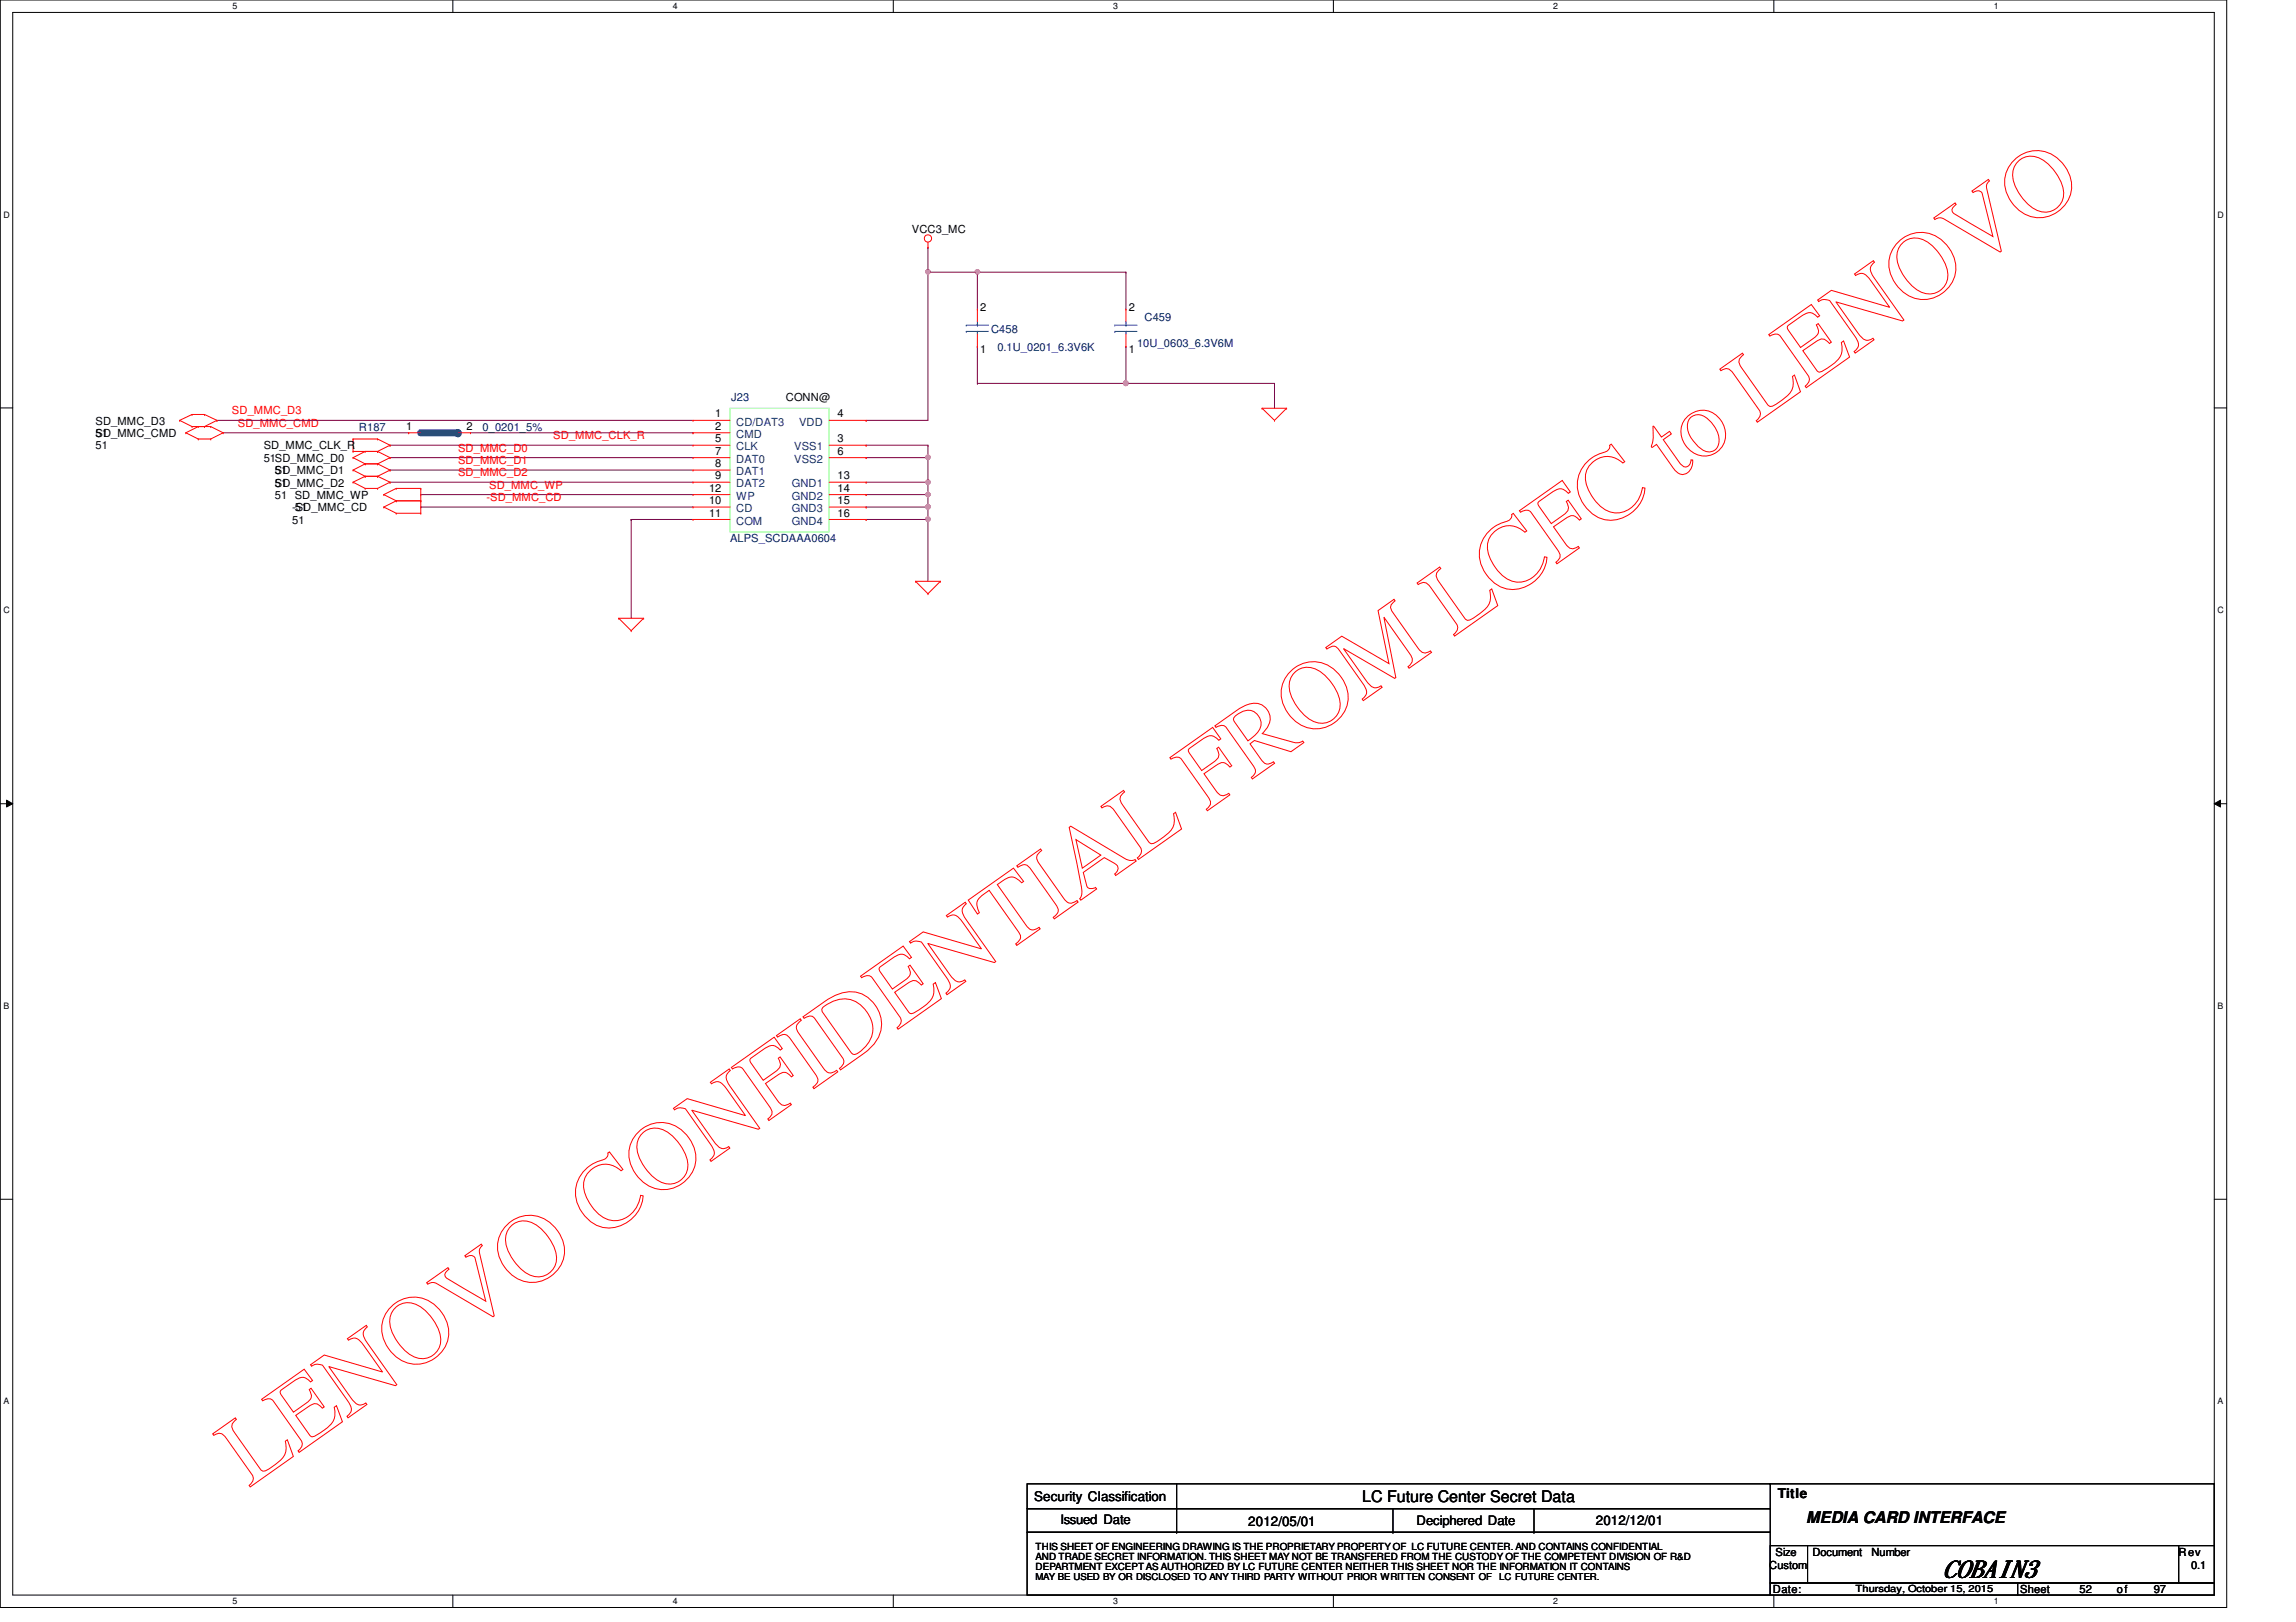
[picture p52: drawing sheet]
<svg xmlns="http://www.w3.org/2000/svg" width="297mm" height="210mm" viewBox="0 0 297 210" stroke-linecap="round" stroke-linejoin="round" font-family="sans-serif">
<defs><g id="words">
<text font-size="12.7" fill="#f00" x="32.2" y="192.5" transform="rotate(-35 32.2 192.5)">LENOVO CONFIDENTIAL FROM LCFC to LENOVO</text>
<text font-size="3.2" x="251.4" y="204">COBAIN3</text>
<g font-size="2.1">
<text x="176.2" y="194.4">LC Future Center Secret Data</text>
<text x="233.7" y="197.1">MEDIA CARD INTERFACE</text>
</g>
<g font-size="1.7">
<text x="133.8" y="194.3">Security Classification</text>
<text x="137.2" y="197.2">Issued Date</text>
<text x="161.5" y="197.5">2012/05/01</text>
<text x="183.3" y="197.4">Deciphered Date</text>
<text x="206.5" y="197.3">2012/12/01</text>
<text x="230" y="193.8">Title</text>
</g>
<g font-size="1.4">
<text x="118" y="30.2">VCC3_MC</text>
<text x="126.8" y="40.2">2</text>
<text x="146" y="40.2">2</text>
<text x="126.8" y="45.7">1</text>
<text x="146" y="45.7">1</text>
<text x="101.7" y="51.9">CONN@</text>
<text x="12.4" y="56.6">SD_MMC_CMD</text>
<text x="12.4" y="58.2">51</text>
<text x="12.4" y="55">SD_MMC_D3</text>
<text x="12.4" y="56.6">51</text>
<text x="34.1" y="58.2">SD_MMC_CLK_R</text>
<text x="34.1" y="59.8">51SD_MMC_D0</text>
<text x="52.5" y="55.6">1</text>
<text x="60.4" y="55.6">2</text>
<text x="92.5" y="58.8">7</text>
<text x="92.5" y="54">1</text>
<text x="92.5" y="55.6">2</text>
<text x="92.5" y="57.2">5</text>
<text x="108.4" y="54">4</text>
<text x="108.4" y="58.8">6</text>
<text x="108.4" y="57.2">3</text>
<text x="35.6" y="61.4">51</text>
<text x="35.6" y="61.4">SD_MMC_D1</text>
<text x="35.6" y="63">51</text>
<text x="35.6" y="63">SD_MMC_D2</text>
<text x="35.6" y="64.6">51 SD_MMC_WP</text>
<text x="91.7" y="65.2">10</text>
<text x="91.7" y="63.6">12</text>
<text x="92.5" y="60.5">8</text>
<text x="92.5" y="62">9</text>
<text x="108.4" y="62">13</text>
<text x="108.4" y="63.6">14</text>
<text x="108.4" y="65.2">15</text>
<text x="37.8" y="66.2">-SD_MMC_CD</text>
<text x="37.8" y="67.8">51</text>
<text x="38.1" y="66.2">51</text>
<text x="91.7" y="66.8">11</text>
<text x="108.4" y="66.8">16</text>
<text x="228.9" y="203">Custom</text>
<text x="229.7" y="201.4">Size</text>
<text x="234.5" y="201.4">Document</text>
<text x="242.1" y="201.4">Number</text>
<text x="281.9" y="201.4">Rev</text>
<text x="283.5" y="203">0.1</text>
<text x="229.4" y="206.2">Date:</text>
<text x="261.4" y="206.2">Sheet</text>
<text x="269" y="206.2">52</text>
<text x="273.9" y="206.2">of</text>
<text x="278.6" y="206.2">97</text>
</g>
<g font-size="1.4" fill="#000080">
<text x="148.1" y="41.5">C459</text>
<text x="128.2" y="43.1">C458</text>
<text x="129" y="45.4">0.1U_0201_6.3V6K</text>
<text x="147.1" y="44.9">10U_0603_6.3V6M</text>
<text x="94.6" y="51.9">J23</text>
<text x="46.4" y="55.8">R187</text>
<text x="62.4" y="55.8">0_0201_5%</text>
<text x="94.4" y="70.2">ALPS_SCDAAA0604</text>
</g>
<g font-size="1.4" fill="#f00">
<text x="30" y="53.6">SD_MMC_D3</text>
<text x="30.8" y="55.2">SD_MMC_CMD</text>
<text x="59.3" y="58.5">SD_MMC_D0</text>
<text x="71.6" y="56.9">SD_MMC_CLK_R</text>
<text x="59.3" y="60.1">SD_MMC_D1</text>
<text x="59.3" y="61.6">SD_MMC_D2</text>
<text x="62.9" y="64.9">-SD_MMC_CD</text>
<text x="63.3" y="63.2">SD_MMC_WP</text>
</g>
<g font-size="1.4" fill="#004080">
<text x="95.2" y="59.9">DAT0</text>
<text x="95.2" y="55.1">CD/DAT3</text>
<text x="95.2" y="56.7">CMD</text>
<text x="95.2" y="58.3">CLK</text>
<text x="102.7" y="59.9">VSS2</text>
<text x="102.7" y="58.3">VSS1</text>
<text x="103.4" y="55.1">VDD</text>
<text x="95.2" y="61.5">DAT1</text>
<text x="95.2" y="63.1">DAT2</text>
<text x="95.2" y="64.7">WP</text>
<text x="102.4" y="63.1">GND1</text>
<text x="102.4" y="64.7">GND2</text>
<text x="95.2" y="66.3">CD</text>
<text x="95.2" y="67.9">COM</text>
<text x="102.4" y="66.3">GND3</text>
<text x="102.4" y="67.9">GND4</text>
</g>
<g font-size="1.3">
<text x="134" y="200.6">THIS SHEET OF ENGINEERING DRAWING IS THE PROPRIETARY PROPERTY OF LC FUTURE CENTER. AND CONTAINS CONFIDENTIAL</text>
<text x="134" y="201.9">AND TRADE SECRET INFORMATION. THIS SHEET MAY NOT BE TRANSFERED FROM THE CUSTODY OF THE COMPETENT DIVISION OF R&amp;D</text>
<text x="134" y="203.2">DEPARTMENT EXCEPT AS AUTHORIZED BY LC FUTURE CENTER NEITHER THIS SHEET NOR THE INFORMATION IT CONTAINS</text>
<text x="240.1" y="206">Thursday, October 15, 2015</text>
</g>
<g font-size="1.2">
<text x="134" y="204.5">MAY BE USED BY OR DISCLOSED TO ANY THIRD PARTY WITHOUT PRIOR WRITTEN CONSENT OF</text>
<text x="194" y="204.5">LC FUTURE CENTER.</text>
</g>
<g font-size="1.1">
<text x="30.1" y="1.1">5</text>
<text x="87" y="1.1">4</text>
<text x="144" y="1.1">3</text>
<text x="201" y="1.1">2</text>
<text x="257.9" y="1.1">1</text>
<text x=".5" y="28.2">D</text>
<text x="286.9" y="28.2">D</text>
<text x=".5" y="79.3">C</text>
<text x="286.9" y="79.3">C</text>
<text x=".5" y="130.6">B</text>
<text x="286.9" y="130.6">B</text>
<text x=".5" y="181.7">A</text>
<text x="286.9" y="181.7">A</text>
<text x="30.1" y="207.6">5</text>
<text x="87" y="207.6">4</text>
<text x="144" y="207.6">3</text>
<text x="201" y="207.6">2</text>
<text x="257.9" y="207.6">1</text>
</g>
</g></defs>
<path d="M0 0h288.1v208h-288.1zM1.6 1.6h284.9v204.8h-284.9z" fill="none" stroke="#000" stroke-width=".13"/>
<g fill="#fff">
<path d="M30.1 .2h.6v1.2h-.6z"/>
<path d="M30.1 206.6h.6v1.2h-.6z"/>
</g>
<path d="M58.6 0v1.6M58.6 206.4v1.6" fill="none" stroke="#000" stroke-width=".13"/>
<g fill="#fff">
<path d="M87 .2h.6v1.2h-.6z"/>
<path d="M87 206.6h.6v1.2h-.6z"/>
</g>
<path d="M115.6 0v1.6M115.6 206.4v1.6" fill="none" stroke="#000" stroke-width=".13"/>
<g fill="#fff">
<path d="M144 .2h.6v1.2h-.6z"/>
<path d="M144 206.6h.6v1.2h-.6z"/>
</g>
<path d="M172.5 0v1.6M172.5 206.4v1.6" fill="none" stroke="#000" stroke-width=".13"/>
<g fill="#fff">
<path d="M201 .2h.5v1.2h-.5z"/>
<path d="M201 206.6h.5v1.2h-.5z"/>
</g>
<path d="M229.5 0v1.6M229.5 206.4v1.6" fill="none" stroke="#000" stroke-width=".13"/>
<g fill="#fff">
<path d="M257.9 .2h.6v1.2h-.6z"/>
<path d="M257.9 206.6h.6v1.2h-.6z"/>
<path d="M.5 27.2h.7v1.2h-.7z"/>
<path d="M286.9 27.2h.8v1.2h-.8z"/>
<path d="M.5 78.4h.7v1.1h-.7z"/>
<path d="M286.9 78.4h.8v1.1h-.8z"/>
</g>
<path d="M0 52.8h1.6M286.5 52.8h1.6" fill="none" stroke="#000" stroke-width=".13"/>
<g fill="#fff">
<path d="M.5 129.6h.7v1.2h-.7z"/>
<path d="M286.9 129.6h.7v1.2h-.7z"/>
</g>
<path d="M0 104h1.6M.8 103.5l.8 .5-.8 .4zM286.5 104l.8-.5v.9zM286.5 104h1.6" fill="none" stroke="#000" stroke-width=".13"/>
<path d="M.8 103.5l.8 .5-.8 .4zM286.5 104l.8-.5v.9z" fill="#000"/>
<g fill="#fff">
<path d="M.5 180.8h.7v1.1h-.7z"/>
<path d="M286.9 180.8h.7v1.1h-.7z"/>
</g>
<path d="M0 155.2h1.6M286.5 155.2h1.6" fill="none" stroke="#000" stroke-width=".13"/>
<path d="M120.1 35.2h.1M120.1 35.2v19.2" fill="none" stroke="#800040" stroke-width=".13"/>
<circle cx="120.1" cy="35.2" r=".3" fill="#f0f"/>
<circle cx="120.1" cy="35.2" r=".3" fill="none" stroke="#f0f" stroke-width=".13"/>
<path d="M126.4 35.2h.1M126.4 35.2h19.3M112.1 54.4h.1M112.1 54.4h8" fill="none" stroke="#800040" stroke-width=".13"/>
<circle cx="126.4" cy="35.2" r=".3" fill="#f0f"/>
<circle cx="126.4" cy="35.2" r=".3" fill="none" stroke="#f0f" stroke-width=".13"/>
<g fill="none" stroke="#800040" stroke-width=".13">
<path d="M120.1 32h.1M120.1 35.2h.1M120.1 32v3.2M120.1 35.2h6.3M126.4 35.2h.1M126.4 35.2v4.8M145.7 35.2h.1M145.7 35.2v4.8M28.9 56h24M52.9 56h.1M126.4 44.8h.1M126.4 44.8v4.8"/>
<path d="M145.7 49.6h.1M145.7 44.8h.1M145.7 44.8v4.8M145.7 49.6h19.2M54.4 64h.1M54.4 65.6h.1M54.4 64h35.3M54.4 65.6h35.3M81.7 67.2h.1M81.7 67.2h8M81.7 67.2v12.8M112.1 64h.1"/>
<path d="M112.1 65.6h.1M112.1 67.2h.1M112.1 64h8M112.1 65.6h8M112.1 67.2h8M120.1 64h.1M120.1 67.2h.1M120.1 65.6h.1M120.1 64v11.2"/>
</g>
<circle cx="120.1" cy="67.2" r=".3" fill="#f0f"/>
<circle cx="120.1" cy="67.2" r=".3" fill="none" stroke="#f0f" stroke-width=".13"/>
<circle cx="120" cy="65.6" r=".31" fill="#f0f"/>
<circle cx="120" cy="65.6" r=".31" fill="none" stroke="#f0f" stroke-width=".13"/>
<path d="M50.5 57.6h.1M50.5 57.6h39.2M126.4 49.6h.1M126.4 49.6h19.3" fill="none" stroke="#800040" stroke-width=".13"/>
<circle cx="145.6" cy="49.6" r=".32" fill="#f0f"/>
<circle cx="145.6" cy="49.6" r=".32" fill="none" stroke="#f0f" stroke-width=".13"/>
<path d="M164.9 49.6h.1M164.9 49.6v3.2M112.1 62.4h.1M112.1 62.4h8M120.1 62.4h.1M120.1 62.4v1.6" fill="none" stroke="#800040" stroke-width=".13"/>
<circle cx="120.1" cy="64" r=".3" fill="#f0f"/>
<circle cx="120.1" cy="64" r=".3" fill="none" stroke="#f0f" stroke-width=".13"/>
<circle cx="120.1" cy="62.4" r=".3" fill="#f0f"/>
<circle cx="120.1" cy="62.4" r=".3" fill="none" stroke="#f0f" stroke-width=".13"/>
<path d="M112.1 59.2h.1M112.1 57.6h.1M112.1 57.6h8M120.1 57.6h.1M120.1 57.6v1.6h-8" fill="none" stroke="#800040" stroke-width=".13"/>
<circle cx="120.1" cy="59.2" r=".3" fill="#f0f"/>
<circle cx="120.1" cy="59.2" r=".3" fill="none" stroke="#f0f" stroke-width=".13"/>
<path d="M28.1 54.4h.1M28.1 54.4h61.6M50.5 59.2h.1M50.5 59.2h39.2M60.9 56h28.8M89.7 56h.1M120.1 59.2h.1M120.1 59.2v3.2M50.5 60.8h.1M50.5 62.4h.1M50.5 60.8h39.2M50.5 62.4h39.2" fill="none" stroke="#800040" stroke-width=".13"/>
<g fill="none" stroke="#f00" stroke-width=".13">
<path d="M120.1 32h.1M120.1 31.4v.6M23.2 54.4h.1M23.2 54.4l1.6 .8M24 56h.1M24 56l1.7 .8M24.8 53.6h.1M24.8 55.2h.1M24.8 55.2h2.5M24.8 53.6h1.7M24.8 53.6l-1.6 .8M25.7 55.2h.1"/>
<path d="M25.7 56.8h.1M25.7 55.2l-1.7 .8M25.7 56.8h1.6M26.5 53.6h.1M26.5 55.2h.1M26.5 53.6l1.6 .8M27.3 55.2h.1M27.3 56.8h.1M27.3 55.2l1.6 .8M28.1 54.4h.1M28.1 54.4l-1.6 .8M28.9 56h.1"/>
<path d="M28.9 56l-1.6 .8M45.7 56.8h.1M45.7 58.4h.1M45.7 59.2h.1M45.7 56.8h3.1M45.7 56.8v1.6M45.7 58.4h3.1M45.7 59.2l1.5 .8M47.2 58.4h.1M47.2 58.4l-1.5 .8M48.8 56.8h.1M48.8 58.4h.1"/>
<path d="M48.8 56.8l1.7 .8M48.8 58.4l1.7 .8M50.5 57.6h.1M50.5 59.2h.1M50.5 57.6l-1.7 .8M50.5 59.2l-1.7 .8M145.7 44.8h.1M145.7 40h.1M145.7 40v1.6M145.7 43.2v1.6M163.3 52.8h.1M163.3 52.8h3.2"/>
<path d="M163.3 52.8l1.6 1.6M164.9 54.4h.1M166.5 52.8h.1M166.5 52.8l-1.6 1.6M45.7 60.8h.1M45.7 62.4h.1M45.7 60.8l1.5 .8M45.7 62.4l1.5 .8M47.2 60h.1M47.2 61.6h.1M47.2 63.2h.1M47.2 63.2h1.6"/>
<path d="M47.2 60h1.6M47.2 60l-1.5 .8M47.2 61.6h1.6M47.2 61.6l-1.5 .8M48.8 60h.1M48.8 61.6h.1M48.8 63.2h.1M48.8 60l1.7 .8M48.8 61.6l1.7 .8M49.7 64h.1M49.7 65.6h.1M49.7 64l1.6 .8"/>
<path d="M49.7 65.6l1.6 .8M50.5 60.8h.1M50.5 62.4h.1M50.5 60.8l-1.7 .8M50.5 62.4l-1.7 .8M51.3 63.2h.1M51.3 64.8h.1M51.3 66.4h.1M51.3 63.2l-1.6 .8M51.3 63.2h3.1M51.3 64.8h3.1M51.3 64.8l-1.6 .8"/>
<path d="M51.3 66.4h3.1M54.4 63.2h.1M54.4 64.8h.1M54.4 66.4h.1M54.4 63.2v3.2M118.4 75.2h.1M118.4 75.2h3.3M118.4 75.2l1.7 1.6M120.1 76.8h.1M121.7 75.2h.1M121.7 75.2l-1.6 1.6M80 80h.1"/>
<path d="M80 80h3.3M80 80l1.7 1.6M81.7 81.6h.1M83.3 80h.1M83.3 80l-1.6 1.6"/>
<circle cx="120" cy="30.9" r=".47"/>
</g>
<g fill="none" stroke="#000" stroke-width=".13">
<path d="M132.9 192h96.1v3.2h-96.1zM132.9 195.2h96.1v3.1h-96.1zM132.9 198.3h96.1v8.1h-96.1zM152.2 195.2h.1M152.2 198.3h.1M152.2 192v6.3M180.2 198.3h.1M180.2 195.2v3.1M198.5 198.3h.1M198.5 195.2v3.1M228.9 192h57.6M286.5 192h.1"/>
<path d="M286.5 192v8M229 200h4.8v4.9h-4.8zM229 204.9h32v1.5h-32zM233.8 200h48.1v4.9h-48.1zM261 204.9h25.5v1.5h-25.5zM281.9 200h4.6v4.9h-4.6z"/>
</g>
<path d="M144.2 42.1h.1M144.2 42.9h.1M144.2 42.1h2.9M144.2 42.9h2.9M145.7 42.9h.1M145.7 42.1h.1M145.7 41.6v.5M145.7 42.9v.3" fill="none" stroke="#00f" stroke-width=".13"/>
<path d="M54.4 56h4.9" fill="none" stroke="#00f" stroke-width=".93"/>
<circle cx="59.3" cy="56" r=".47" fill="#00f"/>
<g fill="none" stroke="#f00" stroke-width=".13">
<path d="M52.9 56h.1M52.9 56h1.5M59.3 56h1.6M60.9 56h.1M89.7 59.2h.1M89.7 54.4h.1M89.7 56h.1M89.7 57.6h.1M89.7 56h4.7M89.7 54.4h4.7M89.7 59.2h4.7M89.7 57.6h4.7"/>
<path d="M107.3 54.4h4.8M107.3 59.2h4.8M107.3 57.6h4.8M112.1 54.4h.1M112.1 59.2h.1M112.1 57.6h.1M126.4 44.8h.1M126.4 40h.1M126.4 40v1.6M126.4 43.2v1.6M89.7 60.8h.1M89.7 62.4h.1"/>
<path d="M89.7 65.6h.1M89.7 67.2h.1M89.7 64h.1M89.7 60.8h4.7M89.7 62.4h4.7M89.7 65.6h4.7M89.7 67.2h4.7M89.7 64h4.7M107.3 62.4h4.8M107.3 65.6h4.8M107.3 67.2h4.8M107.3 64h4.8"/>
<path d="M112.1 62.4h.1M112.1 64h.1M112.1 65.6h.1M112.1 67.2h.1"/>
</g>
<path d="M94.4 52.8h12.9v16h-12.9z" fill="none" stroke="#80ff80" stroke-width=".13"/>
<path d="M125 42.1h.1M125 42.9h.1M125 42.1h2.9M125 42.9h2.9M126.4 42.9h.1M126.4 42.1h.1M126.4 41.6v.5M126.4 42.9v.3" fill="none" stroke="#00f" stroke-width=".13"/>
<circle cx="120.1" cy="35.2" r=".3" fill="#f0f"/>
<circle cx="120.1" cy="35.2" r=".3" fill="none" stroke="#f0f" stroke-width=".13"/>
<circle cx="126.4" cy="35.2" r=".3" fill="#f0f"/>
<circle cx="126.4" cy="35.2" r=".3" fill="none" stroke="#f0f" stroke-width=".13"/>
<circle cx="120.1" cy="67.2" r=".3" fill="#f0f"/>
<circle cx="120.1" cy="67.2" r=".3" fill="none" stroke="#f0f" stroke-width=".13"/>
<circle cx="120" cy="65.6" r=".31" fill="#f0f"/>
<circle cx="120" cy="65.6" r=".31" fill="none" stroke="#f0f" stroke-width=".13"/>
<circle cx="145.6" cy="49.6" r=".32" fill="#f0f"/>
<circle cx="145.6" cy="49.6" r=".32" fill="none" stroke="#f0f" stroke-width=".13"/>
<circle cx="120.1" cy="64" r=".3" fill="#f0f"/>
<circle cx="120.1" cy="64" r=".3" fill="none" stroke="#f0f" stroke-width=".13"/>
<circle cx="120.1" cy="62.4" r=".3" fill="#f0f"/>
<circle cx="120.1" cy="62.4" r=".3" fill="none" stroke="#f0f" stroke-width=".13"/>
<circle cx="120.1" cy="59.2" r=".3" fill="#f0f"/>
<circle cx="120.1" cy="59.2" r=".3" fill="none" stroke="#f0f" stroke-width=".13"/>
<use href="#words"/>
</svg>
